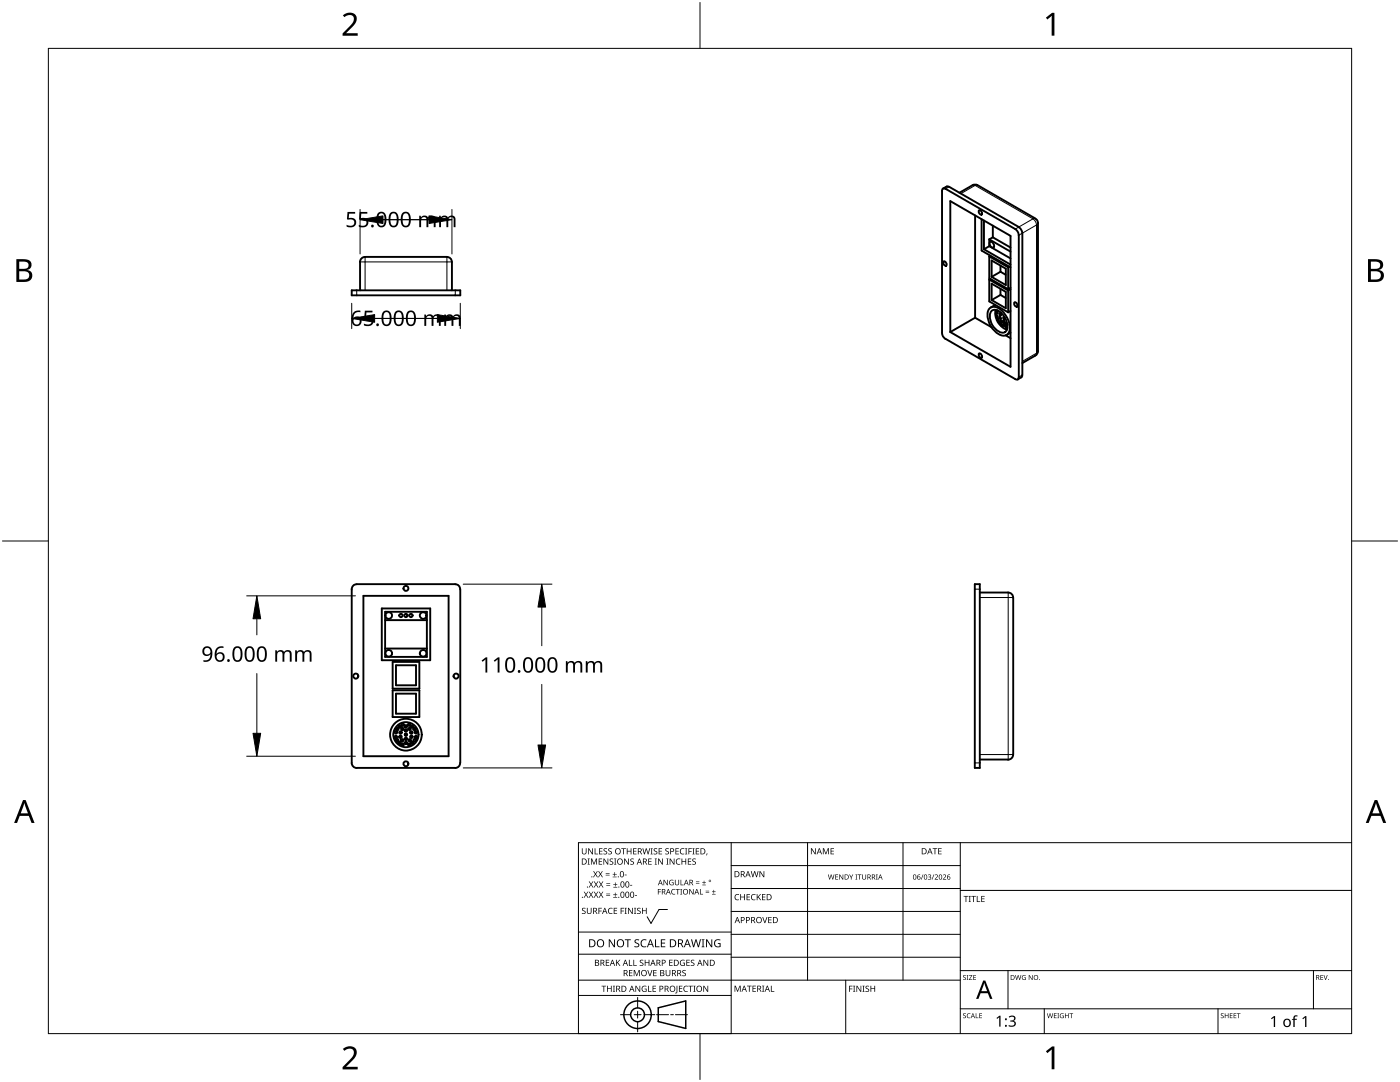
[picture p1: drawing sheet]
<svg xmlns="http://www.w3.org/2000/svg" width="279mm" height="216mm" viewBox="0 0 279 216" stroke-linecap="round" stroke-linejoin="round" font-family="sans-serif">
<g fill="none" stroke="#000" stroke-width=".38">
<path d="M188 38.1v28.3l.2 .7 .5 .5M188.7 37.7l-.2-.1a.39 .39 0 0 0-.4 .1 .39 .39 0 0 0-.1 .4M188.7 37.7l13.9 8 .5 .6 .2 .6M188.9 37.3h.5M188.9 37.2l-.7 .4M189.4 37.3l13.9 8M191.5 38.5l2.6-1.5 .7-.1 11.9 6.7M70.2 57.9h21.7v1h-21.7zM72.9 51.3a1.03 1.03 0 0 0-1.1 1l.1 5.6M72.9 51.3h16.3M89.2 51.3a.98 .98 0 0 1 1 1M90.2 52.3v5.6"/>
<path d="M188.3 52.2a.59 .59 0 0 1 .5 .8l-.3-.1a.56 .56 0 0 1-.2-.7zM189.7 40.1l12 7v26.1l-12-6.9zM194.6 43v20.4M195.4 42a.59 .59 0 0 1 .5 .8l-.3-.1a.56 .56 0 0 1-.2-.7zM195.9 43.7v6.3l5.8 3.3M196.4 49.7l5.3 3.1M196.4 44v5.7M197.4 47.8l4.3 2.4M197.4 55.8v4.3l3.8 2.2M197.4 55.8l3.8 2.2M197.4 47.8v1.3M197.4 51.2v4.3l3.8 2.2"/>
<path d="M197.4 51.2l3.8 2.1M197.4 49.1l4.3 2.5M197.4 49.1l-1 .6M197.6 48.3a.76 .76 0 0 1 .6 1.1 .76 .76 0 0 1-.6-1.1zM197.7 55.7l-.3 .1M197.7 51l-.3 .2M197.9 52l2.8 1.6v3.3l-2.8-1.7zM197.9 56.6l2.8 1.6v3.3l-2.8-1.6zM198.1 47.4l-.7 .4M198.1 45v2.4M198.1 47.4l3.6 2M199.7 53v1.2"/>
<path d="M199.7 57.6v1.3M199.7 54.2l-1.8 1M199.7 54.2l1 .6M199.7 58.9l1 .6M199.7 58.9l-1.8 1M201.2 53.3v4.4M201.2 58v4.3M201.4 53.2l-.2 .1M201.7 57.4l-.5 .3M201.7 57.7l-.5 .3M203.3 45.3l.4 .3 .3 1M203.3 46.9v28.3"/>
<path d="M204 46.5v28.3l-.1 .4-.8 .5M206.6 43.6a.87 .87 0 0 1 .5 .9l.1 25.6M188.7 67.6l14.1 8.1a.35 .35 0 0 0 .4 0 .35 .35 0 0 0 .1-.4M194.6 63.4l-4.9 2.9M194.6 63.4l3.3 1.9M195.4 70.5a.59 .59 0 0 1 .5 .9l-.3-.1a.56 .56 0 0 1-.2-.8zM197.4 61.7a1.77 1.77 0 0 1 2.6 .4 3.9 3.9 0 0 1 1.2 4.5 1.77 1.77 0 0 1-2.6-.5 4 4 0 0 1-1.2-4.4zM197.8 62.2a1.25 1.25 0 0 1 2 .2 3.4 3.4 0 0 1 1 3.6 1.06 1.06 0 0 1-1.5 .1 3.4 3.4 0 0 1-1.5-3.9zM198.6 60.8l-.9 .5M198.7 61.8a3.5 3.5 0 0 0 2.3 4M198.8 62.9l.3 .1v.3l-.3-.2zM198.8 62.1l.3 .1v.3l-.3-.1z"/>
<path d="M199 61.9l.3 .2M199 63.5l.3 .1v.3l-.3-.1zM199.3 64.1l.3 .1v.3l-.3-.1zM199.5 62.5l.2 .1v.3l-.2-.1zM199.5 63.2l.3 .3-.1 .1-.2-.1zM199.7 62.4l.2 .1M199.7 63.9l.3 .2v.2l-.3-.1zM199.8 64.6l.2 .2v.3l-.2-.2zM200.2 63.3l.3 .1v.3l-.3-.1zM200.2 64l.3 .1v.3l-.3-.1zM200.2 64.6l.3 .2v.3l-.3-.2zM200.7 65.2l.3 .1v.3l-.3-.2z"/>
<path d="M200.7 66.9l1 .6M201 64.7l-.3-.2v.3l.3 .1v-.1M201.7 66.4l-.8 .4M201.7 62.1l-.5 .2M202.5 60.3a.59 .59 0 0 1 .4 .9h-.1a.62 .62 0 0 1-.3-.9zM206.7 70.9l-2.7 1.5M207.1 70.1l-.1 .5-.4 .4M70.2 117.6v34.6a1.03 1.03 0 0 0 1 1M71.2 116.6a.97 .97 0 0 0-1 1M71.2 116.6h19.7M72.5 118.9h17v32h-17zM90.8 116.6a.93 .93 0 0 1 1 1"/>
<path d="M91.9 117.6v34.6M194.5 116.6h1v36.6h-1zM195.5 118.2h5.7M201.2 118.2a.97 .97 0 0 1 1 1.1M202.2 119.2v31.4M76.2 121.4h9.7v10.3h-9.7zM76.9 122.1h8.3v9h-8.3zM76.9 123.7h8.3M76.9 129.4h8.3M78.4 132.1h5.3v5.3h-5.3zM78.4 137.7h5.3v5.4h-5.3zM79 132.7h4v4h-4z"/>
<path d="M79 138.4h4v4h-4zM78.8 146.9l.3-.1 .1 .4h-.4zM78.9 145.9l.3 .1v.3l-.2 .1-.3-.3zM79.1 147.5l.4 .1-.1 .3h-.3l-.1-.2zM79.1 145.3l.4 .1-.1 .3h-.3l-.1-.2zM79.5 148.1l.4-.1v.4h-.3zM79.6 144.8h.4l-.1 .3-.1 .1-.3-.2zM79.7 146l.4-.1v.4l-.2 .1-.1-.1zM79.8 146.8h.3v.4h-.3zM80.1 148.4l.4-.1v.4l-.2 .1-.1-.1zM80.2 144.4h.3v.4h-.3zM80.8 147.2l.4 .1-.1 .3h-.3z"/>
<path d="M80.8 146.4l.4 .1-.1 .3h-.3zM80.8 144.7l.4 .1v.3h-.4zM80.8 145.6h.4l-.1 .4-.3-.1zM80.8 148.1h.4l-.1 .4-.3-.1zM81.5 144.4l.4 .1-.1 .3h-.3zM81.6 148.3l.3 .1v.3l-.2 .1-.3-.2zM81.6 147.5l.4 .1-.1 .3h-.3zM81.9 146.8l.4 .1-.1 .3h-.3l-.1-.2zM81.9 146h.4l-.1 .4-.3-.1-.1-.1zM82.1 148l.4 .1-.1 .3h-.3l-.1-.2zM82.1 144.8h.4l-.1 .4-.3-.1-.1-.1zM82.5 145.4l.4-.1v.4h-.3z"/>
<path d="M82.6 147.5l.4 .1-.1 .3-.1 .1-.3-.3zM82.9 146.9l.3-.1v.4h-.3zM82.9 145.9l.3 .1v.3l-.2 .1-.2-.3zM90.9 153.2h-19.7M91.8 152.2a.97 .97 0 0 1-1 1M195.5 151.6h5.7M202.2 150.6a1.02 1.02 0 0 1-1 1"/>
<circle cx="81" cy="117.4" r=".5"/>
<circle cx="71" cy="134.9" r=".5"/>
<circle cx="77.6" cy="130.4" r=".66"/>
<circle cx="77.6" cy="122.8" r=".66"/>
<circle cx="80" cy="122.8" r=".34"/>
<circle cx="81" cy="122.8" r=".32"/>
<circle cx="82" cy="122.8" r=".33"/>
<circle cx="84.4" cy="122.8" r=".65"/>
<circle cx="84.4" cy="130.4" r=".67"/>
<circle cx="91" cy="134.9" r=".51"/>
<circle cx="80.3" cy="145.5" r=".24"/>
<circle cx="80.3" cy="147.7" r=".25"/>
<circle cx="81" cy="146.6" r="3.2"/>
<circle cx="81" cy="152.4" r=".49"/>
<circle cx="81" cy="146.6" r="2.5"/>
<circle cx="81.7" cy="145.5" r=".25"/>
</g>
<g fill="none" stroke="#000" stroke-width=".2">
<path d="M189.4 37.3l-.7 .4M194.1 37h.5M194.6 37l-2.8 1.6M194.6 37l11.6 6.7-3.6 2M195.1 37h-.5M71.2 57.9v1M71.9 52.3h18.3M72.9 51.3v6.6M89.2 51.3v6.6M90.9 57.9v1M206.6 43.6l-.5 .1 .5 .5 .2 .7M206.9 44.9l-3.6 2"/>
<path d="M206.9 44.9v25.6M207.1 44.5l-.3 .4M204 74.8l-.7 .4M206.8 70.5l-.2 .5M206.9 70.5l-2.9 1.6M207.1 70.1l-.3 .4M194.5 117.6h1M195.5 119.2h6.7M201.2 118.2v33.4M194.5 152.2h1M195.5 150.6h6.7"/>
</g>
<path d="M9.7 9.7h260v196.5h-260z" fill="none" stroke="#000" stroke-width=".2"/>
<path d="M139.7 .5v9.2M.5 108h9.2M269.7 108h9.2M139.7 206.2v9.2" fill="none" stroke="#000" stroke-width=".2"/>
<g fill="#000">
<path d="M68.4 3.1a1.64 1.64 0 0 1 2.8 .4 2.52 2.52 0 0 1-1.2 2.2l-.9 .9h2.3v.5h-3v-.4l1.2-1.2a1.95 1.95 0 0 0 .9-2.2 1.23 1.23 0 0 0-1.8 .1zM208.7 3.5l1.3-.9h.4v4.5h-.5v-4l-.9 .8zM68.4 209.3a1.64 1.64 0 0 1 2.8 .4 2.52 2.52 0 0 1-1.2 2.2l-.9 1h2.3v.5h-3v-.5l1.2-1.2a1.95 1.95 0 0 0 .9-2.1 1.23 1.23 0 0 0-1.8 .1zM208.7 209.8l1.3-1h.4v4.6h-.5v-4l-.9 .7z"/>
<path d="M3.3 51.7h1.3a1.28 1.28 0 0 1 1.7 1.3 1.04 1.04 0 0 1-.9 .9 1.23 1.23 0 0 1 1 1.5 1.23 1.23 0 0 1-1.5 .9h-1.6zM3.8 54.1v1.7h1a.86 .86 0 0 0 1-.9 .86 .86 0 0 0-1.1-.8zM3.8 52.2v1.4h.9a.78 .78 0 0 0 1-.7 .78 .78 0 0 0-1.1-.7z"/>
<path d="M273 51.7h1.3a1.28 1.28 0 0 1 1.7 1.3 1.04 1.04 0 0 1-.8 .9 1.23 1.23 0 0 1 1 1.5 1.23 1.23 0 0 1-1.6 .9h-1.6zM273.6 54.1v1.7h.9a.86 .86 0 0 0 1.1-.9 .86 .86 0 0 0-1.1-.8zM273.6 52.2v1.4h.8a.78 .78 0 0 0 1-.7 .78 .78 0 0 0-1.1-.7z"/>
<path d="M4.6 159.6h.5l1.8 4.6h-.6l-.6-1.4h-1.8l-.5 1.4h-.6zM4.8 160.2l-.7 2.1h1.5z"/>
<path d="M274.3 159.6h.6l1.7 4.6h-.6l-.5-1.4h-1.8l-.6 1.4h-.5zM274.6 160.2l-.7 2.1h1.4z"/>
</g>
<g fill="none" stroke="#000" stroke-width=".2">
<path d="M145.9 168.1v38.1h-30.5v-38.1h154.3M145.9 172.7h45.7M145.9 177.3h45.7M161.2 168.1v27.5M180.2 168.1v27.5M191.6 168.1v38.1M191.6 177.7h78.1M115.4 198.6h30.5M115.4 195.6h76.2M115.4 190.4h30.5M115.4 186h30.5M127.3 199v2.1"/>
<path d="M133.2 181.5h-1.7l-1.6 2.8-.7-1.4M145.9 181.9h45.7M145.9 186.4h45.7M145.9 191h45.7M168.8 195.6v10.6M191.6 193.7h78.1M201.2 193.7v7.6M262.1 193.7v7.6M123.8 202.5h2.1M126.6 202.5h1.3M127.3 201.8v1.4M127.3 203.8v2.1"/>
<path d="M128.6 202.5h2.1M131 202.5h2.4M133.8 202.5h.6M134.8 202.5h2.4M191.6 201.3h78.1M208.4 201.3v4.9M243.1 201.3v4.9"/>
</g>
<g fill="#000">
<path d="M116.1 169.3h.2v.8a.32 .32 0 0 0 .3 .3 .32 .32 0 0 0 .3-.3v-.8h.2v.8a.47 .47 0 0 1-.5 .4 .47 .47 0 0 1-.5-.5zM116.5 177.9h.2l.3 .5 .3-.5h.1l-.4 .6 .4 .6h-.1l-.3-.5-.4 .5h-.1l.4-.6zM117.3 171.3h.4l-.1 .1v1l.1 .1h-.4l.1-.1v-1zM117.4 169.3h.2l.6 1v-1h.1v1.2h-.1l-.7-1v1h-.1zM117.5 177.9h.2l.3 .5 .3-.5h.1l-.4 .6 .4 .6h-.1l-.4-.5-.3 .5h-.1l.4-.6zM117.5 175.9h.2l.3 .5 .3-.5h.1l-.4 .6 .5 .6h-.2l-.3-.5-.4 .5h-.1l.4-.6zM117.9 171.3h.3l.3 1 .4-1h.3v1.2h-.2v-1l-.4 1h-.1l-.4-1v1h-.2zM118.7 169.3h.1v1h.6v.2h-.7zM118.4 173.8h.1l.3 .5 .3-.5h.2l-.4 .6 .4 .7h-.1l-.4-.6-.3 .6h-.1l.4-.7zM118.5 177.9h.2l.2 .5 .3-.5h.2l-.4 .6 .4 .6h-.1l-.4-.5-.3 .5h-.1l.4-.6zM118.5 175.9h.2l.3 .5 .3-.5h.1l-.4 .6 .4 .6h-.1l-.3-.5-.4 .5h-.1l.4-.6zM119.5 171.3h.7v.1h-.6v.4h.5v.2h-.5v.4h.6v.1h-.7z"/>
<path d="M119.6 169.3h.6v.1h-.5v.4h.5v.1h-.5v.4h.5v.2h-.6zM119.4 173.8h.1l.3 .5 .3-.5h.2l-.4 .6 .4 .7h-.1l-.4-.6-.3 .6h-.2l.5-.7zM119.5 177.9h.1l.3 .5 .3-.5h.2l-.4 .6 .4 .6h-.1l-.4-.5-.3 .5h-.1l.4-.6zM119.5 175.9h.2l.3 .5 .3-.5h.1l-.4 .6 .4 .6h-.1l-.4-.5-.3 .5h-.1l.4-.6zM120.9 174.6h.8v.1h-.8zM120.9 174.2h.8v.1h-.8zM121 178.7h.8v.1h-.8zM121 178.3h.8v.1h-.8zM121 176.6h.8v.1h-.8zM121 176.3h.8v.1h-.8zM120.5 169.4l.4-.1h.3l-.1 .1a.25 .25 0 0 0-.4-.1 .25 .25 0 0 0 0 .4l.4 .3 .1 .2-.3 .3-.5-.1v-.1h.2a.27 .27 0 0 0 .4-.1 .27 .27 0 0 0-.3-.3l-.2-.2zM120.4 171.3h.2l.7 1-.1-1h.2v1.2h-.2l-.6-1v1h-.2z"/>
<path d="M121.4 169.4l.5-.1h.2v.1a.25 .25 0 0 0-.4-.1 .25 .25 0 0 0 0 .4l.4 .3v.2l-.2 .3-.5-.1v-.1h.1a.27 .27 0 0 0 .5-.1 .27 .27 0 0 0-.4-.3l-.2-.2zM122.3 174.9h.8v.2h-.8zM122.4 179h.8v.1h-.8zM122.4 177h.8v.1h-.8zM121.7 171.4l.4-.1 .3 .1-.1 .1a.25 .25 0 0 0-.4-.1 .25 .25 0 0 0 0 .4 .42 .42 0 0 1 .5 .5 .42 .42 0 0 1-.7 .2l-.1-.2 .2 .1a.27 .27 0 0 0 .5-.2 .27 .27 0 0 0-.4-.3l-.2-.2zM122.6 174h.1v.4h.4v.1h-.4v.4h-.1v-.4h-.3v-.1h.3zM122.7 178.1h.1v.4h.4v.1h-.4v.3h-.1v-.3h-.3v-.1h.3zM122.7 176.1h.2v.3h.3v.2h-.3v.3h-.2v-.3h-.3v-.2h.3zM122.6 171.3h.4l-.1 .1v1l.1 .1h-.4l.1-.1v-1zM124 169.3h.9v.1h-.4v1.1h-.1v-1.1h-.4zM124.7 174.5h.4v.2h-.4zM124.6 171.3h.1l.7 1v-1h.1v1.2h-.2l-.6-1v1h-.1z"/>
<path d="M125.7 176.6h.5v.1h-.5zM125.1 169.3h.1v.5h.7v-.5h.1v1.2h-.1v-.6h-.7v.6h-.1zM125.8 171.4l.5-.1 .2 .1v.1a.25 .25 0 0 0-.4-.1 .25 .25 0 0 0 0 .4 .42 .42 0 0 1 .4 .5 .42 .42 0 0 1-.7 .2v-.2l.1 .1a.27 .27 0 0 0 .5-.2 .27 .27 0 0 0-.4-.3l-.2-.2zM126.7 178.6h.4v.2h-.4zM126.4 169.3h.6v.1h-.5v.4h.5v.1h-.5v.4h.5v.2h-.6zM128.2 169.3h.2l.2 1 .3-1h.2l.2 1 .3-1h.1l-.3 1.2h-.1l-.3-1.1-.3 1.1h-.2zM129.4 171.3h.7v.1h-.6v.4h.5v.2h-.5v.4h.6v.1h-.7zM129.8 169.3h.5l-.2 .1v1l.2 .1h-.5l.2-.1v-1zM130.7 171.3h.4l-.1 .1v1l.1 .1h-.4l.1-.1v-1zM130.5 169.4l.4-.1h.3l-.1 .1a.25 .25 0 0 0-.4-.1 .25 .25 0 0 0 0 .4l.4 .3 .1 .2-.2 .3-.6-.1v-.1h.2a.27 .27 0 0 0 .4-.1 .27 .27 0 0 0-.3-.3l-.2-.2zM131.3 177.4h.6v.1h-.5v.4h.5v.1h-.5v.5h-.1zM131.4 169.3h.7v.1h-.5v.4h.5v.1h-.5v.4h.5v.2h-.7z"/>
<path d="M131.3 171.3h.2l.7 1v-1h.1v1.2h-.2l-.6-1v1h-.2zM132.4 175.6h.2l.6 .9v-.9h.1v1h-.2l-.6-.9v.9h-.1zM133 171.3h.4l-.1 .1v1l.1 .1h-.4l.1-.1v-1zM132.8 169.4l.4-.1h.3l-.1 .1a.25 .25 0 0 0-.3-.1 .25 .25 0 0 0 0 .4l.4 .3v.2l-.2 .3-.5-.1v-.1h.1a.27 .27 0 0 0 .5-.1 .27 .27 0 0 0-.4-.3l-.2-.2zM133.7 175.7l.5-.2 .2 .1v.1a.45 .45 0 0 0-.7 .4 .45 .45 0 0 0 .6 .4v-.3h-.2v-.1h.3v.5a.6 .6 0 0 1-.8-.1 .6 .6 0 0 1 .1-.8zM134.1 177.5l.4-.1h.3l-.1 .2a.44 .44 0 0 0-.6 .4 .44 .44 0 0 0 .6 .3 .52 .52 0 0 1-.7 0 .52 .52 0 0 1 .1-.8zM133.6 171.3h.2l.7 1v-1h.1v1.2h-.2l-.6-1v1h-.2zM134.9 177.4h.8v.1h-.4v1h-.1v-1h-.3zM135 171.5l.5-.2 .3 .1-.1 .1a.49 .49 0 0 0-.7 .4 .49 .49 0 0 0 .7 .5 .52 .52 0 0 1-.6 0 .52 .52 0 0 1-.2-.6zM134.8 169.3h.7v.1h-.6v.4h.5v.1h-.5v.4h.6v.2h-.7zM134.7 175.6h.1v.7a.28 .28 0 0 0 .3 .2 .28 .28 0 0 0 .3-.2v-.7h.1v.7a.42 .42 0 0 1-.4 .4 .42 .42 0 0 1-.4-.4zM135.8 175.6h.2v.9h.4v.1h-.6z"/>
<path d="M135.8 177.4h.3l-.1 .1v.9l.1 .1h-.3l.1-.1v-.9zM135.8 169.4l.4-.1h.4l-.1 .1h-.2a.49 .49 0 0 0-.4 .6 .49 .49 0 0 0 .7 .3 .52 .52 0 0 1-.7 .1 .52 .52 0 0 1-.2-.6zM136 171.3h.2v.5h.6v-.5h.1v1.2h-.1v-.5h-.6v.5h-.2zM136.7 169.3h.5l-.2 .1v1l.2 .1h-.5l.2-.1v-1zM137.4 169.3h.7v.1h-.6v.4h.5v.2h-.5v.5h-.1zM137.3 171.3h.7v.1h-.6v.4h.5v.2h-.5v.4h.6v.1h-.7zM137.6 177.4h.1l.6 .9v-.9h.1v1.1h-.1l-.6-.9v.9h-.1zM138.2 169.3h.4l-.1 .1v1l.1 .1h-.4l.1-.1v-1zM138.9 176.2h.7v.1h-.7zM138.9 175.9h.7v.1h-.7zM138.2 171.4l.4-.1 .3 .1-.1 .1a.25 .25 0 0 0-.4-.1 .25 .25 0 0 0 0 .4 .42 .42 0 0 1 .5 .5 .42 .42 0 0 1-.7 .2l-.1-.2 .2 .1a.27 .27 0 0 0 .5-.2 .27 .27 0 0 0-.4-.3l-.2-.2zM138.9 169.3h.6v.1h-.5v.4h.5v.1h-.5v.4h.5v.2h-.6z"/>
<path d="M139.7 177.4h.1v1h.5v.1h-.6zM140.1 176.5h.8v.1h-.8zM140.5 175.7h.1v.3h.3v.2h-.3v.3h-.1v-.3h-.4v-.2h.4zM140.8 178h.7v.2h-.7zM140.8 177.7h.7v.1h-.7zM141 170.3h.2l-.3 .4zM142.1 178.4h.7v.1h-.7zM142.4 177.6h.1v.3h.3v.1h-.3v.3h-.1v-.3h-.3v-.1h.3zM146.8 178.6l.4-.2 .3 .1v.1a.49 .49 0 0 0-.7 .4 .49 .49 0 0 0 .7 .5 .52 .52 0 0 1-.7 0 .52 .52 0 0 1-.2-.6zM147.7 178.4h.2v.5h.6v-.5h.2v1.2h-.2v-.5h-.6v.5h-.2zM149 178.4h.7v.1h-.5v.4h.4v.2h-.4v.4h.5v.1h-.7zM150 178.6l.5-.2 .3 .1-.1 .1a.49 .49 0 0 0-.7 .4 .49 .49 0 0 0 .8 .5 .52 .52 0 0 1-.7 0 .52 .52 0 0 1-.2-.6z"/>
<path d="M149.8 173.8h.2l.3 1.1 .2-1.1h.2l.3 1.1 .2-1.1h.2l-.3 1.2h-.2l-.3-1-.3 1h-.1zM151 178.4h.2v.6l.5-.6h.2l-.5 .5 .5 .7h-.2l-.4-.6-.1 .6h-.2zM151.6 173.8h.1l.7 1v-1h.1v1.2h-.1l-.7-1v1h-.1zM152.1 178.4h.7v.1h-.6v.4h.5v.2h-.5v.4h.6v.1h-.7zM161.8 169.3h.2l.7 1v-1h.1v1.2h-.2l-.6-1v1h-.2zM164.2 169.3h.2l.4 .9 .4-.9h.2v1.2h-.1v-1.1l-.4 1.1h-.1l-.4-1.1v1.1h-.2zM165.2 174.5h.2l.2 .9 .2-.9h.1l.3 .9 .2-.9h.1l-.2 1h-.2l-.2-.9-.3 .9h-.1zM165.8 169.3h.6v.1h-.5v.4h.5v.1h-.5v.4h.5v.2h-.6zM166.7 174.5h.6v.1h-.5v.3h.4v.1h-.4v.4h.5v.1h-.6zM167.5 174.5h.1l.6 .8v-.8h.1v1h-.2l-.5-.8v.8h-.1zM169.5 174.5h.1l.3 .5 .2-.5h.2l-.4 .6v.4h-.1v-.4zM170.7 174.5h.4l-.1 .1v.8l.1 .1h-.4l.1-.1v-.8z"/>
<path d="M171.2 174.5h.7v.1h-.3v.9h-.1v-.9h-.3zM172.1 174.5h.1v.7a.26 .26 0 0 0 .3 .2 .26 .26 0 0 0 .2-.2v-.7h.1v.7a.39 .39 0 0 1-.3 .3 .39 .39 0 0 1-.4-.4zM174.8 174.5h.4l-.1 .1v.8l.1 .1h-.4l.1-.1v-.8zM184.2 174.5h.1l-.4 1h-.1zM185.2 174.6h.5l.1 .2-.2 .2a.32 .32 0 0 1 .2 .4 .32 .32 0 0 1-.5 .1l-.1-.1a.26 .26 0 0 0 .4 .1 .26 .26 0 0 0 0-.4l-.3-.2a.23 .23 0 0 0 .4 0 .23 .23 0 0 0-.1-.4 .23 .23 0 0 0-.4 .2zM186.3 174.5h.2l-.4 1h-.2zM186.1 169.3h.9v.1h-.3v1.1h-.2v-1.1h-.4zM186.5 174.6a.37 .37 0 0 1 .6 0 .37 .37 0 0 1-.2 .6l-.2 .2h.5v.1h-.7l.3-.4a.27 .27 0 0 0 .3-.3 .27 .27 0 0 0-.4-.2zM187.2 169.3h.7v.1h-.5v.4h.5v.1h-.5v.4h.5v.2h-.7zM188.2 174.6a.37 .37 0 0 1 .6 0 .37 .37 0 0 1-.3 .6l-.2 .2h.5v.1h-.6l.2-.4a.27 .27 0 0 0 .3-.3 .27 .27 0 0 0-.4-.2zM192.3 178.8h.9v.1h-.3v1.1h-.2v-1.1h-.4zM193.3 178.8h.5l-.2 .1v1l.2 .1h-.5l.2-.1v-1z"/>
<path d="M193.8 178.8h1v.1h-.4v1.1h-.2v-1.1h-.4zM194.9 178.8h.2v1.1h.5v.1h-.7zM195.8 178.8h.7v.1h-.5v.4h.5v.1h-.5v.5h.5v.1h-.7zM116.2 181.3l.4-.2 .3 .1-.1 .1a.25 .25 0 0 0-.4-.1 .25 .25 0 0 0 0 .4l.4 .2 .1 .3-.3 .3-.5-.1v-.1h.2a.27 .27 0 0 0 .4-.1 .27 .27 0 0 0-.3-.3l-.2-.2zM117.1 181.1h.2v.8a.32 .32 0 0 0 .3 .3 .32 .32 0 0 0 .3-.3v-.8h.2v.8a.47 .47 0 0 1-.5 .5 .47 .47 0 0 1-.5-.5zM119.4 181.1h.7v.2h-.5v.4h.5v.1h-.5v.6h-.2zM120 196.7h1v.1h-.4v1.1h-.2v-1.1h-.4zM120.9 191.5h.7v.1h-.5v.4h.4v.2h-.4v.4h.5v.1h-.7zM121.5 181.3l.4-.2 .4 .1-.1 .1a.49 .49 0 0 0-.7 .5 .49 .49 0 0 0 .7 .4 .52 .52 0 0 1-.6 .1 .52 .52 0 0 1-.3-.6zM121.1 196.7h.2v.5h.6v-.5h.2v1.2h-.2v-.6h-.6v.6h-.2zM121.5 187.4h.2l.9 1.3v-1.3h.1v1.6h-.2l-.8-1.3v1.3h-.2zM122.3 196.7h.4l-.1 .1v1l.1 .1h-.4l.2-.1v-1z"/>
<path d="M122.5 181.1h.7v.2h-.6v.4h.5v.1h-.5v.4h.6v.2h-.7zM122.9 191.5h.2v.6l.5-.6h.2l-.5 .5 .5 .7h-.2l-.4-.6-.1 .6h-.2zM123.9 181.1h.6v.2h-.5v.4h.5v.1h-.5v.6h-.1zM124.7 181.1h.4l-.2 .2v.9l.2 .2h-.4l.1-.2v-.9zM124.7 187.4h1.2v.2h-.5v1.4h-.2v-1.4h-.5zM125.5 191.5h.2v1.1h.5v.1h-.7zM125.5 193.6h.7v.1h-.5v.4h.5v.1h-.5v.4h.5v.2h-.7zM125.3 181.1h.2l.7 1.1-.1-1.1h.2v1.3h-.2l-.6-1v1h-.2zM126.4 191.5h.2v1.1h.5v.1h-.7zM126.5 181.1h.5l-.2 .2v.9l.2 .2h-.5l.2-.2v-.9zM126.5 193.6h.2l.4 1 .4-1h.2v1.2h-.2v-1.1l-.4 1.1h-.1l-.4-1.1v1.1h-.1zM126.7 187.6l.3-.2 .6 .1-.2 .1a.33 .33 0 0 0-.6 .2 .33 .33 0 0 0 .4 .4 .47 .47 0 0 1 .4 .6 .47 .47 0 0 1-.7 .2h-.3v-.2h.2a.35 .35 0 0 0 .6-.2 .35 .35 0 0 0-.5-.4l-.3-.2z"/>
<path d="M126.8 196.7h.2l.6 1v-1h.2v1.2h-.2l-.7-1 .1 1h-.2zM127.2 181.3l.4-.2 .3 .1-.1 .1a.25 .25 0 0 0-.4-.1 .25 .25 0 0 0 0 .4l.4 .2 .1 .3-.3 .3-.5-.1v-.1h.2a.27 .27 0 0 0 .4-.1 .27 .27 0 0 0-.3-.3l-.2-.2zM127.7 191.6l.5-.1 .2 .1v.1a.25 .25 0 0 0-.4-.1 .25 .25 0 0 0 0 .4l.4 .2v.3l-.2 .2h-.5v-.2l.1 .1a.27 .27 0 0 0 .5-.2 .27 .27 0 0 0-.4-.3l-.2-.2zM128 187.6l.6-.2 .4 .1v.2a.64 .64 0 0 0-1 .5 .64 .64 0 0 0 1 .6v.2a.83 .83 0 0 1-1.1-.3 .83 .83 0 0 1 .1-1.1zM128.2 196.8l.6-.1 .2 .1v.1a.5 .5 0 0 0-.8 .4 .5 .5 0 0 0 .7 .5v-.4h-.3v-.1h.4v.6a.66 .66 0 0 1-.8-.2 .66 .66 0 0 1 0-.9zM128.1 181.1h.2v.6h.6v-.6h.2v1.3h-.2v-.6h-.6v.6h-.2zM129.2 193.6h.1l.4 1 .3-1h.2l-.4 1.2h-.2zM129.3 196.7h.2v1.1h.5v.1h-.7zM128.7 191.5h.1v.5h.6v-.5h.2v1.2h-.2v-.5h-.6v.5h-.1zM130.7 187.4h.2v1.4h.7v.2h-.9zM130.2 196.7h.7v.1h-.5v.4h.5v.1h-.5v.5h.5v.1h-.7zM130.4 193.6h.6v.1h-.5v.4h.5v.1h-.5v.4h.5v.2h-.6z"/>
<path d="M131.9 187.4h.9v.2h-.7v.5h.6v.2h-.6v.5h.7v.2h-.9zM132.8 193.6h.2v.7a.32 .32 0 0 0 .3 .4 .32 .32 0 0 0 .3-.4v-.7h.2v.7a.47 .47 0 0 1-.5 .5 .47 .47 0 0 1-.5-.5zM133.5 191.5h.7v.1h-.5v.4h.5v.2h-.5v.4h.5v.1h-.7zM135 196.7h.2v1.3l-.1 .2h-.3l-.1-.1 .3-.2zM135.5 196.7h.7v.1h-.5v.4h.4v.1h-.4v.5h.5v.1h-.7zM135.8 191.7l.5-.2 .4 .1-.1 .1a.5 .5 0 0 0-.8 .4 .5 .5 0 0 0 .7 .5v-.4h-.2v-.1h.4v.6a.66 .66 0 0 1-.9-.1 .66 .66 0 0 1 0-.9zM136.2 193.7l.4-.2 .3 .1-.1 .1a.25 .25 0 0 0-.4-.1 .25 .25 0 0 0 0 .4 .42 .42 0 0 1 .5 .6 .42 .42 0 0 1-.7 .2l-.1-.2h.2a.27 .27 0 0 0 .5-.1 .27 .27 0 0 0-.4-.3l-.2-.2zM136.5 196.8l.5-.1 .3 .1-.1 .1a.49 .49 0 0 0-.7 .4 .49 .49 0 0 0 .8 .4 .52 .52 0 0 1-.7 .1 .52 .52 0 0 1-.2-.6zM137 191.5h.7v.1h-.6v.4h.5v.2h-.5v.4h.6v.1h-.7zM137.4 196.7h.9v.1h-.4v1.1h-.1v-1.1h-.4zM137.9 191.6l.4-.1 .3 .1-.1 .1a.25 .25 0 0 0-.4-.1 .25 .25 0 0 0 0 .4l.4 .2 .1 .3-.2 .2h-.6v-.2l.2 .1a.27 .27 0 0 0 .5-.2 .27 .27 0 0 0-.4-.3l-.2-.2zM138.4 196.7h.4l-.1 .1v1l.1 .1h-.4l.1-.1v-1z"/>
<path d="M137.9 187.4h.2l.3 1.4 .4-1.4h.2l.4 1.4 .3-1.4h.2l-.4 1.6h-.2l-.4-1.3-.4 1.3h-.2zM140 187.4h.6l-.2 .2v1.3l.2 .1h-.6l.2-.1v-1.3zM140.4 196.7h.1l.7 1v-1h.1v1.2h-.1l-.7-1v1h-.1zM140.4 191.5h.2l.6 1v-1h.1v1.2h-.1l-.7-1v1h-.1zM140.9 187.4h.2l.9 1.3v-1.3h.2v1.6h-.3l-.8-1.3v1.3h-.2zM142.7 187.6l.7-.2 .4 .1-.1 .2a.65 .65 0 0 0-1 .5 .65 .65 0 0 0 .9 .6v-.4h-.3v-.2h.5v.7a.86 .86 0 0 1-1.1-.1 .86 .86 0 0 1 0-1.2zM146.6 196.7h.2l.4 1 .4-1h.2v1.2h-.1v-1.1l-.4 1.1h-.2l-.4-1.1v1.1h-.1zM149.1 196.7h.9v.1h-.4v1.1h-.1v-1.1h-.4zM150.2 196.7h.7v.1h-.6v.4h.5v.1h-.5v.5h.6v.1h-.7zM152.1 183h.2l.3 1 .4-1h.2l-.5 1.2h-.1zM152.1 196.7h.4l-.1 .1v1l.1 .1h-.4l.1-.1v-1zM153.8 196.7h.2v1.1h.5v.1h-.7z"/>
<path d="M153.3 183h.7v.1h-.5v.4h.5v.1h-.5v.5h.5v.1h-.7zM169.5 196.7h.6v.1h-.5v.5h.5v.1h-.5v.5h-.1zM170.2 196.7h.5l-.2 .1v1l.2 .1h-.5l.2-.1v-1zM170.9 196.7h.2l.6 1v-1h.2v1.2h-.2l-.6-1v1h-.2zM172.1 196.7h.5l-.2 .1v1l.2 .1h-.5l.2-.1v-1zM172.8 196.8l.4-.1h.2v.2a.25 .25 0 0 0-.4-.1 .25 .25 0 0 0 0 .4l.4 .2 .1 .3-.3 .2h-.5v-.2l.2 .1a.27 .27 0 0 0 .4-.2 .27 .27 0 0 0-.3-.3l-.3-.2zM173.7 196.7h.2v.5h.6v-.5h.2v1.2h-.2v-.6h-.6v.6h-.2zM192.2 194.7l.4-.1h.2l-.1 .1a.24 .24 0 0 0-.3 0 .24 .24 0 0 0-.1 .3 .24 .24 0 0 0 .4 .1l.1 .1-.1 .3h-.4l-.1-.1a.24 .24 0 0 0 .3 .1 .24 .24 0 0 0 .1-.3l-.4-.3zM192.9 194.6h.4l-.1 .1v.7l.1 .1h-.4l.1-.1v-.7zM193.4 194.6h.6l-.5 .8h.6v.1h-.7l.5-.8h-.5zM194.2 194.6h.6v.1h-.4v.3h.4v.1h-.4v.3h.4v.1h-.6zM202.6 194.6h.1l.2 .8 .2-.8h.2l.2 .8 .2-.8h.1l-.2 .9h-.2l-.2-.8-.2 .8h-.2z"/>
<path d="M204.1 194.7l.3-.1h.3l-.1 .1a.4 .4 0 0 0-.6 .4 .4 .4 0 0 0 .6 .3v-.3l-.2-.1h.3v.5a.53 .53 0 0 1-.7-.1 .53 .53 0 0 1 .1-.7zM205.3 194.6h.2l.5 .8v-.8h.1v.9h-.2l-.5-.8v.8h-.1zM263.5 194.6h.6v.1h-.5v.3h.4v.1h-.4v.3h.5v.1h-.6zM264.1 194.6h.2l.2 .8 .3-.8h.2l-.4 .9h-.1zM192.2 202.3l.4-.1h.2l-.1 .1a.24 .24 0 0 0-.3 0 .24 .24 0 0 0-.1 .3 .24 .24 0 0 0 .4 .1l.1 .2-.1 .2-.4 .1-.1-.2a.24 .24 0 0 0 .3 .1 .24 .24 0 0 0 .1-.3l-.4-.2zM193.1 202.3l.6-.1-.3 .1a.4 .4 0 0 0-.3 .5 .4 .4 0 0 0 .5 .2 .46 .46 0 0 1-.6 0 .46 .46 0 0 1 .1-.7zM194.7 202.2h.1v.8h.5v.2h-.6zM195.4 202.2h.6v.1h-.4v.3h.4v.1h-.4v.4h.4v.1h-.6zM198.9 203.1l.6-.4h.2v2.2h-.3v-1.9l-.4 .3zM201.3 202.9a.78 .78 0 0 1 .8-.3 .78 .78 0 0 1 .6 .6l-.1 .3-.4 .2a.62 .62 0 0 1 .5 .8 .62 .62 0 0 1-.8 .4l-.6-.1v-.3l.3 .1a.49 .49 0 0 0 .7 0 .49 .49 0 0 0 0-.7l-.7-.1v-.2a.46 .46 0 0 0 .7 0 .46 .46 0 0 0-.1-.7h-.3l-.5 .2zM209 202.2h.1l.2 .8 .2-.8h.1l.3 .8 .2-.8h.1l-.3 1h-.1l-.2-.9-.3 .9h-.1zM210.3 202.2h.6v.1h-.4v.3h.3v.1h-.3v.4h.4v.1h-.6z"/>
<path d="M211 202.2h.4l-.2 .1v.8l.2 .1h-.4l.1-.1v-.8zM211.6 202.3l.7-.1-.1 .1a.4 .4 0 0 0-.6 .4 .4 .4 0 0 0 .6 .3v-.2l-.2-.2h.3v.5a.53 .53 0 0 1-.7-.1 .53 .53 0 0 1 0-.7zM212.5 202.2h.2v.4h.5v-.4h.1v1h-.1v-.5h-.5v.5h-.2zM213.4 202.2h.8v.1h-.3v.9h-.2v-.9h-.3zM243.7 202.3l.3-.1h.2v.1a.24 .24 0 0 0-.3 0 .24 .24 0 0 0-.1 .3 .24 .24 0 0 0 .3 .1l.1 .2-.1 .2-.4 .1-.1-.2a.24 .24 0 0 0 .4 .1 .24 .24 0 0 0 0-.3l-.3-.2zM244.4 202.2h.2v.4h.5v-.4h.1v1h-.1v-.5h-.5v.5h-.2zM245.4 202.2h.6v.1h-.4v.3h.4v.1h-.4v.4h.4v.1h-.6zM246.2 202.2h.5v.1h-.4v.3h.4v.1h-.4v.4h.4v.1h-.5zM246.8 202.2h.8v.1h-.3v.9h-.2v-.9h-.3zM253.7 203.2l.6-.5h.2v2.2h-.3v-1.9l-.4 .4zM258.2 202.7l.3-.1h.5l-.1 .3-.4-.1-.1 .2v.3h.4v.2h-.4v1.4h-.3v-1.4h-.3l.3-.2zM259.9 203.2l.6-.5h.2v2.2h-.2v-1.9l-.5 .4z"/>
<path d="M116.1 171.3h.4a.61 .61 0 0 1 .6 .6 .61 .61 0 0 1-.6 .6h-.4zM116.3 171.4v1h.1a.48 .48 0 0 0 .5-.5 .48 .48 0 0 0-.4-.5z"/>
<path d="M122.7 169.9a.61 .61 0 0 1 1.2 0 .61 .61 0 0 1-1.2 0zM123 169.5a.47 .47 0 0 0-.1 .7 .47 .47 0 0 0 .8 0v-.1a.45 .45 0 0 0-.1-.6 .45 .45 0 0 0-.6 0z"/>
<path d="M123.1 171.9a.61 .61 0 0 1 1.2 0 .61 .61 0 0 1-1.2 0zM123.5 171.5l-.2 .4a.45 .45 0 0 0 .7 .4 .45 .45 0 0 0 0-.8l-.2-.1z"/>
<path d="M123.9 173.9a.51 .51 0 0 1 .6 .1 .51 .51 0 0 1 0 .7 .44 .44 0 0 1-.6 .3 .44 .44 0 0 1-.2-.6zM123.9 174v.1a.48 .48 0 0 0 .3 .8 .53 .53 0 0 0 .2-.5 .53 .53 0 0 0-.4-.4z"/>
<path d="M124 178a.44 .44 0 0 1 .5 0 .44 .44 0 0 1 .1 .5 .46 .46 0 0 1-.4 .7 .46 .46 0 0 1-.4-.7zM124.1 178.1l-.1 .2a.45 .45 0 0 0 .3 .7 .53 .53 0 0 0 .2-.5 .53 .53 0 0 0-.4-.4z"/>
<path d="M124 176a.44 .44 0 0 1 .5 0 .44 .44 0 0 1 .1 .5 .46 .46 0 0 1-.4 .6 .46 .46 0 0 1-.4-.7zM124.1 176.1l-.1 .4a.31 .31 0 0 0 .2 .5 .31 .31 0 0 0 .3-.5l-.1-.4z"/>
<path d="M124.9 178a.5 .5 0 0 1 .7 .1 .5 .5 0 0 1 0 .6 .44 .44 0 0 1-.6 .4 .44 .44 0 0 1-.2-.6zM125 178.1a.48 .48 0 0 0-.1 .6 .48 .48 0 0 0 .4 .3l.1-.8-.2-.2z"/>
<path d="M124.9 176a.44 .44 0 0 1 .6 0 .44 .44 0 0 1 .1 .5 .46 .46 0 0 1-.5 .6 .46 .46 0 0 1-.3-.7zM125 176.1l-.1 .4a.31 .31 0 0 0 .3 .5 .31 .31 0 0 0 .2-.5v-.4z"/>
<path d="M125.9 178a.5 .5 0 0 1 .6 .1 .5 .5 0 0 1 0 .6 .44 .44 0 0 1-.5 .4 .44 .44 0 0 1-.2-.6zM126 178.1l-.1 .1a.48 .48 0 0 0 .4 .8 .53 .53 0 0 0 .2-.5 .53 .53 0 0 0-.5-.4z"/>
<path d="M127.3 169.3h.3a.35 .35 0 0 1 .5 .2 .35 .35 0 0 1-.3 .4l.4 .6h-.2l-.3-.5h-.3v.5h-.1zM127.4 169.4v.4h.2a.23 .23 0 0 0 .3-.2 .23 .23 0 0 0-.3-.2z"/>
<path d="M127.5 171.3h.2l.4 1.2h-.1l-.2-.4h-.4l-.2 .4h-.1zM127.6 171.5l-.2 .5h.4z"/>
<path d="M128.3 171.3h.3a.35 .35 0 0 1 .5 .2 .35 .35 0 0 1-.3 .5l.4 .5h-.2l-.3-.5h-.2v.5h-.2zM128.5 171.4v.5h.1a.23 .23 0 0 0 .3-.2 .23 .23 0 0 0-.3-.3z"/>
<path d="M131.7 175.5h.1l.5 1.1h-.2l-.1-.3h-.4l-.2 .3h-.1zM131.8 175.7l-.2 .5h.4z"/>
<path d="M132.1 177.4h.3a.31 .31 0 0 1 .4 .2 .31 .31 0 0 1-.2 .4l.3 .5h-.2l-.3-.5h-.2v.5h-.1zM132.2 177.5v.4h.2a.21 .21 0 0 0 .2-.2 .21 .21 0 0 0-.2-.2z"/>
<path d="M133.3 177.4h.1l.5 1.1h-.2l-.1-.4h-.4l-.2 .4h-.1zM133.4 177.5l-.2 .5h.4z"/>
<path d="M133.8 169.3h.6l.1 .2-.1 .4-.5 .1v.5h-.1zM133.9 169.4v.5a.29 .29 0 0 0 .5-.3 .29 .29 0 0 0-.5-.2z"/>
<path d="M136.9 175.5h.1l.4 1.1h-.1l-.1-.3h-.5l-.1 .3h-.1zM137 175.7l-.2 .5h.3z"/>
<path d="M136.2 177.9a.55 .55 0 0 1 1.1 0 .55 .55 0 0 1-1.1 0zM136.4 177.9a.45 .45 0 0 0 .9 0 .45 .45 0 0 0-.9 0z"/>
<path d="M137.6 175.6h.3a.31 .31 0 0 1 .4 .2 .31 .31 0 0 1-.2 .4l.3 .4h-.2l-.2-.4h-.3v.4h-.1zM137.7 175.7v.4h.2a.21 .21 0 0 0 .3-.2 .21 .21 0 0 0-.3-.2z"/>
<path d="M139 177.4h.1l.4 1.1h-.1l-.1-.4h-.5l-.1 .4h-.1zM139.1 177.5l-.2 .5h.3z"/>
<path d="M139.8 169.3h.4a.54 .54 0 0 1 .6 .6 .56 .56 0 0 1-.7 .6h-.3zM140 169.4v.9h.1a.48 .48 0 0 0 .5-.4 .48 .48 0 0 0-.4-.5z"/>
<path d="M141.4 175.8a.25 .25 0 0 1 .5 0 .25 .25 0 0 1-.5 0zM141.5 175.8a.15 .15 0 0 0 .3 0 .15 .15 0 0 0-.3 0z"/>
<path d="M146.6 173.8h.4a.61 .61 0 0 1 .6 .6 .61 .61 0 0 1-.7 .6h-.3zM146.8 174v.9h.1a.43 .43 0 0 0 .5-.5 .41 .41 0 0 0-.4-.4z"/>
<path d="M147.8 173.8h.4a.35 .35 0 0 1 .4 .3 .35 .35 0 0 1-.2 .4l.3 .5h-.2l-.3-.5h-.2v.5h-.2zM148 174v.4h.2a.23 .23 0 0 0 .3-.2 .23 .23 0 0 0-.3-.2z"/>
<path d="M149.2 173.8h.1l.5 1.2h-.1l-.2-.3h-.5l-.1 .3h-.2zM149.3 174l-.2 .5h.4z"/>
<path d="M153 178.4h.4a.55 .55 0 0 1 .6 .6 .56 .56 0 0 1-.6 .6h-.4zM153.2 178.5v1h.1a.48 .48 0 0 0 .5-.5 .48 .48 0 0 0-.4-.5z"/>
<path d="M163.4 169.2h.2l.5 1.3h-.2l-.2-.4h-.4l-.2 .4h-.1zM163.5 169.4l-.2 .6h.4z"/>
<path d="M168.6 174.5h.3a.51 .51 0 0 1 .5 .5 .51 .51 0 0 1-.5 .5h-.3zM168.7 174.6v.8h.4l.1-.3v-.3z"/>
<path d="M173.1 174.5h.3a.29 .29 0 0 1 .4 .2 .29 .29 0 0 1-.2 .4l.2 .4h-.1l-.3-.4h-.2v.4h-.1zM173.2 174.6v.4h.2a.2 .2 0 0 0 .2-.2 .2 .2 0 0 0-.2-.2z"/>
<path d="M174 174.5h.3a.29 .29 0 0 1 .3 .2 .29 .29 0 0 1-.1 .4l.2 .4h-.1l-.3-.4h-.2v.4h-.1zM174.1 174.6v.4h.2a.2 .2 0 0 0 .2-.2 .2 .2 0 0 0-.2-.2z"/>
<path d="M175.6 174.5h.2l.4 1h-.2l-.1-.3h-.4l-.1 .3h-.2zM175.7 174.6l-.2 .5h.4z"/>
<path d="M182.3 174.6h.4l.2 .5a.38 .38 0 0 1-.5 .4 .38 .38 0 0 1-.2-.6zM182.4 174.6l-.1 .2a.38 .38 0 0 0 .3 .6 .41 .41 0 0 0 .2-.5 .41 .41 0 0 0-.4-.3z"/>
<path d="M183.2 174.6l.4-.1-.3 .2-.1 .3a.33 .33 0 0 1 .5 .1 .33 .33 0 0 1-.3 .5 .33 .33 0 0 1-.4-.4zM183.2 175.2a.22 .22 0 0 0 .4 0 .22 .22 0 0 0-.4 0z"/>
<path d="M184 169.3h.3a.61 .61 0 0 1 .6 .6 .61 .61 0 0 1-.6 .6h-.3zM184.1 169.4v.9h.2a.43 .43 0 0 0 .5-.4 .41 .41 0 0 0-.5-.5z"/>
<path d="M184.5 174.6l.1-.1a.51 .51 0 0 1 .4 .5 .51 .51 0 0 1-.4 .5l-.2-.4zM184.6 174.6l-.1 .2a.38 .38 0 0 0 .3 .6 .41 .41 0 0 0 .2-.5 .41 .41 0 0 0-.4-.3z"/>
<path d="M185.5 169.2h.1l.5 1.3h-.1l-.2-.4h-.5l-.1 .4h-.2zM185.6 169.4l-.2 .6h.4z"/>
<path d="M187.5 174.6l.1-.1a.51 .51 0 0 1 .4 .5 .51 .51 0 0 1-.5 .5l-.1-.4zM187.6 174.6l-.1 .2a.38 .38 0 0 0 .3 .6 .41 .41 0 0 0 .1-.5 .41 .41 0 0 0-.3-.3z"/>
<path d="M189.1 174.6l.5-.1-.4 .2-.1 .3a.33 .33 0 0 1 .5 .1 .33 .33 0 0 1-.2 .5 .33 .33 0 0 1-.4-.4zM189.1 175.2a.25 .25 0 0 0 .5 0 .25 .25 0 0 0-.5 0z"/>
<path d="M118.4 181.1h.3a.35 .35 0 0 1 .4 .3 .35 .35 0 0 1-.2 .4l.3 .6h-.1l-.3-.5h-.3v.5h-.1zM118.5 181.3v.4h.2a.23 .23 0 0 0 .3-.2 .23 .23 0 0 0-.3-.2z"/>
<path d="M118.7 191.5h.4a.31 .31 0 0 1 .4 .2 .31 .31 0 0 1-.2 .4 .33 .33 0 0 1 .3 .4 .33 .33 0 0 1-.4 .2h-.5zM118.9 192.2v.4h.2a.23 .23 0 0 0 .3-.2 .23 .23 0 0 0-.3-.2zM118.9 191.6v.4h.2a.21 .21 0 0 0 .3-.2 .21 .21 0 0 0-.3-.2z"/>
<path d="M117.6 187.4h.5a.71 .71 0 0 1 .7 .8 .73 .73 0 0 1-.8 .8h-.4zM117.8 187.6v1.2h.2a.56 .56 0 0 0 .6-.6 .54 .54 0 0 0-.6-.6z"/>
<path d="M119.8 191.5h.4a.35 .35 0 0 1 .4 .3 .35 .35 0 0 1-.2 .4l.3 .5h-.2l-.3-.5h-.2v.5h-.2zM120 191.6v.5h.2a.23 .23 0 0 0 .3-.2 .23 .23 0 0 0-.3-.3z"/>
<path d="M119.3 187.6a.74 .74 0 0 1 .9-.1 .74 .74 0 0 1 .4 .7 .77 .77 0 0 1-1.1 .8 .77 .77 0 0 1-.3-1.3zM119.5 187.7l-.2 .5a.56 .56 0 0 0 .7 .6 .56 .56 0 0 0 .3-.9 .51 .51 0 0 0-.8-.2z"/>
<path d="M120.6 181.1h.2l.4 1.3h-.1l-.2-.4h-.4l-.2 .4h-.1zM120.7 181.3l-.2 .6h.4z"/>
<path d="M122.2 191.5h.1l.5 1.2h-.2l-.1-.3h-.5l-.2 .3h-.1zM122.2 191.7l-.2 .5h.4z"/>
<path d="M123 196.7h.3a.35 .35 0 0 1 .4 .2 .35 .35 0 0 1-.2 .5l.3 .5h-.1l-.3-.5h-.3v.5h-.1zM123.1 196.8v.5h.2a.23 .23 0 0 0 .3-.3 .23 .23 0 0 0-.3-.2z"/>
<path d="M123.3 187.6a.74 .74 0 0 1 .8-.1 .74 .74 0 0 1 .5 .7 .77 .77 0 0 1-1.1 .8 .77 .77 0 0 1-.3-1.3zM123.5 187.7l-.2 .5a.56 .56 0 0 0 .7 .6 .56 .56 0 0 0 .3-.9 .51 .51 0 0 0-.8-.2z"/>
<path d="M124.5 193.6h.3a.35 .35 0 0 1 .4 .2 .35 .35 0 0 1-.2 .4l.3 .6h-.1l-.3-.5h-.3v.5h-.1zM124.6 193.7v.4h.2a.23 .23 0 0 0 .3-.2 .23 .23 0 0 0-.3-.2z"/>
<path d="M124 196.7h.4a.54 .54 0 0 1 .6 .6 .56 .56 0 0 1-.6 .6h-.4zM124.2 196.8v1h.2a.48 .48 0 0 0 .5-.5 .48 .48 0 0 0-.5-.5z"/>
<path d="M124.7 191.5h.2l.4 1.2h-.1l-.2-.3h-.4l-.2 .3h-.1zM124.8 191.7l-.2 .5h.4z"/>
<path d="M126 196.7h.2l.4 1.2h-.1l-.2-.4h-.4l-.2 .4h-.1zM126.1 196.8l-.2 .6h.4z"/>
<path d="M127.9 194.2a.61 .61 0 0 1 1.2 0 .61 .61 0 0 1-1.2 0zM128.2 193.8l-.1 .4a.45 .45 0 0 0 .7 .4 .45 .45 0 0 0 0-.8l-.2-.1z"/>
<path d="M129.7 187.4h.2l.6 1.6h-.2l-.2-.5h-.6l-.2 .5h-.2zM129.8 187.6l-.2 .7h.5z"/>
<path d="M130.2 191.5h.2l.5 1.2h-.2l-.2-.3h-.4l-.2 .3h-.1zM130.3 191.7l-.2 .5h.4z"/>
<path d="M131 191.5h.4a.35 .35 0 0 1 .4 .3 .35 .35 0 0 1-.2 .4l.3 .5h-.2l-.3-.5h-.2v.5h-.2zM131.2 191.6v.5h.2a.23 .23 0 0 0 .2-.2 .23 .23 0 0 0-.3-.3z"/>
<path d="M131.8 193.6h.3a.31 .31 0 0 1 .4 .1 .31 .31 0 0 1-.2 .4 .33 .33 0 0 1 .3 .4 .33 .33 0 0 1-.4 .3h-.4zM131.9 194.2v.4h.3a.23 .23 0 0 0 .2-.2 .23 .23 0 0 0-.3-.2zM131.9 193.7v.4h.2a.21 .21 0 0 0 .3-.2 .21 .21 0 0 0-.3-.2z"/>
<path d="M131.6 196.7h.5l.3 .3-.1 .3-.5 .1v.5h-.2zM131.8 196.8v.5a.29 .29 0 0 0 .4-.2 .29 .29 0 0 0-.4-.3z"/>
<path d="M132.6 196.7h.4a.35 .35 0 0 1 .4 .2 .35 .35 0 0 1-.2 .5l.3 .5h-.2l-.3-.5h-.2v.5h-.2zM132.8 196.8v.5h.2a.23 .23 0 0 0 .3-.3 .23 .23 0 0 0-.3-.2z"/>
<path d="M132.1 191.5h.5l.2 .3-.1 .4-.5 .1v.4h-.1zM132.2 191.6v.5a.29 .29 0 0 0 .5-.2 .29 .29 0 0 0-.5-.3z"/>
<path d="M134.1 193.6h.3a.35 .35 0 0 1 .5 .2 .35 .35 0 0 1-.3 .4l.4 .6h-.2l-.3-.5h-.2v.5h-.2zM134.3 193.7v.4h.1a.23 .23 0 0 0 .3-.2 .23 .23 0 0 0-.3-.2z"/>
<path d="M133.5 197.3a.65 .65 0 0 1 1.3 0 .65 .65 0 0 1-1.3 0zM133.9 196.9a.47 .47 0 0 0-.1 .7 .47 .47 0 0 0 .7 0l.1-.1a.45 .45 0 0 0-.1-.6 .45 .45 0 0 0-.6 0z"/>
<path d="M133.7 187.4h.5a.71 .71 0 0 1 .8 .8 .73 .73 0 0 1-.9 .8h-.4zM133.9 187.6v1.2h.2a.56 .56 0 0 0 .6-.6 .54 .54 0 0 0-.6-.6z"/>
<path d="M135.2 193.6h.3a.35 .35 0 0 1 .4 .2 .35 .35 0 0 1-.2 .4l.3 .6h-.1l-.3-.5h-.3v.5h-.1zM135.3 193.7v.4h.2a.23 .23 0 0 0 .3-.2 .23 .23 0 0 0-.3-.2z"/>
<path d="M134.5 191.5h.4a.54 .54 0 0 1 .6 .6 .56 .56 0 0 1-.7 .6h-.3zM134.6 191.6v1h.2a.48 .48 0 0 0 .5-.5 .48 .48 0 0 0-.5-.5z"/>
<path d="M135.3 187.4h.4a.45 .45 0 0 1 .6 .3 .45 .45 0 0 1-.3 .6l.4 .7h-.2l-.4-.6h-.3v.6h-.2zM135.5 187.6v.6h.2a.3 .3 0 0 0 .4-.3 .3 .3 0 0 0-.4-.3z"/>
<path d="M137.1 187.4h.2l.6 1.6h-.2l-.2-.5h-.6l-.2 .5h-.2zM137.2 187.6l-.3 .7h.5z"/>
<path d="M139.6 191.5h.1l.5 1.2h-.1l-.2-.3h-.5l-.1 .3h-.2zM139.7 191.7l-.2 .5h.4z"/>
<path d="M138.9 197.3a.61 .61 0 0 1 1.2 0 .61 .61 0 0 1-1.2 0zM139.3 196.9a.47 .47 0 0 0-.1 .7 .47 .47 0 0 0 .7 0v-.1a.45 .45 0 0 0-.1-.6 .45 .45 0 0 0-.5 0z"/>
<path d="M141.7 191.5h.3a.54 .54 0 0 1 .6 .6 .56 .56 0 0 1-.6 .6h-.3zM141.8 191.6v1h.2a.48 .48 0 0 0 .5-.5 .48 .48 0 0 0-.5-.5z"/>
<path d="M147.1 183h.1l.5 1.2h-.2l-.1-.4h-.5l-.1 .4h-.2zM147.1 183.1l-.1 .6h.3z"/>
<path d="M147.9 183h.6l.1 .3-.1 .3-.5 .1v.5h-.1zM148 183.1v.5a.29 .29 0 0 0 .5-.2 .29 .29 0 0 0-.5-.3z"/>
<path d="M148.5 196.7h.1l.5 1.2h-.2l-.1-.4h-.5l-.2 .4h-.1zM148.5 196.8l-.2 .6h.4z"/>
<path d="M148.9 183h.5l.3 .3-.2 .3-.5 .1v.5h-.1zM149 183.1v.5a.29 .29 0 0 0 .5-.2 .29 .29 0 0 0-.5-.3z"/>
<path d="M149.9 183h.3a.35 .35 0 0 1 .5 .2 .35 .35 0 0 1-.3 .5l.4 .5h-.2l-.3-.5h-.2v.5h-.2zM150.1 183.1v.5h.1a.23 .23 0 0 0 .3-.3 .23 .23 0 0 0-.3-.2z"/>
<path d="M151.1 196.7h.4a.35 .35 0 0 1 .4 .2 .35 .35 0 0 1-.2 .5l.3 .5h-.2l-.3-.5h-.2v.5h-.2zM151.3 196.8v.5h.2a.23 .23 0 0 0 .2-.3 .23 .23 0 0 0-.2-.2z"/>
<path d="M150.8 183.6a.61 .61 0 0 1 1.2 0 .61 .61 0 0 1-1.2 0zM151.2 183.2a.47 .47 0 0 0-.1 .7 .47 .47 0 0 0 .7 0v-.1a.45 .45 0 0 0 0-.6 .45 .45 0 0 0-.6 0z"/>
<path d="M153.1 196.7h.1l.5 1.2h-.2l-.1-.4h-.5l-.2 .4h-.1zM153.1 196.8l-.2 .6h.4z"/>
<path d="M154.3 183h.3a.55 .55 0 0 1 .6 .6 .56 .56 0 0 1-.6 .6h-.3zM154.4 183.1v1h.2a.48 .48 0 0 0 .5-.5 .48 .48 0 0 0-.5-.5z"/>
<path d="M196.2 195.7h.4l1.5 3.6h-.5l-.5-1.1h-1.4l-.4 1.1h-.5zM196.4 196.1l-.5 1.7h1.1z"/>
<path d="M201.7 194.6h.3a.49 .49 0 0 1 .5 .5 .49 .49 0 0 1-.5 .4h-.3zM201.8 194.7v.7h.4l.1-.2v-.3z"/>
<path d="M206.2 195.1a.5 .5 0 0 1 1 0 .5 .5 0 0 1-1 0zM206.4 195a.4 .4 0 0 0 .8 0 .4 .4 0 0 0-.8 0z"/>
<path d="M262.7 194.6h.2a.28 .28 0 0 1 .4 .1 .28 .28 0 0 1-.2 .4l.3 .4h-.2l-.2-.4h-.2v.4h-.1zM262.8 194.7v.3h.1a.19 .19 0 0 0 .3-.2 .19 .19 0 0 0-.3-.1z"/>
<path d="M194.1 202.2l.5 1-.3-.3h-.3l-.3 .3zM194.2 202.3l-.2 .4h.3z"/>
<path d="M256.3 203.5a.77 .77 0 0 1 .9-.2 .77 .77 0 0 1 .4 .8 .81 .81 0 0 1-1.1 .8 .81 .81 0 0 1-.3-1.3zM256.6 203.6l-.2 .5a.52 .52 0 0 0 .6 .6 .52 .52 0 0 0 .3-.7 .48 .48 0 0 0-.2-.5 .48 .48 0 0 0-.5 .1z"/>
<circle cx="116.2" cy="179.1" r=".11"/>
<circle cx="117.2" cy="177" r=".11"/>
<circle cx="118.1" cy="175" r=".11"/>
<circle cx="123.4" cy="175" r=".11"/>
<circle cx="123.5" cy="179.1" r=".11"/>
<circle cx="123.5" cy="177" r=".11"/>
<circle cx="207.5" cy="195.5" r=".09"/>
<circle cx="265.1" cy="195.5" r=".09"/>
<circle cx="200.8" cy="204.7" r=".2"/>
<circle cx="200.8" cy="203.4" r=".2"/>
</g>
<g fill="none" stroke="#000" stroke-width=".3">
<path d="M131.4 201.1l5.5-1.4v5.5l-5.5-1.4z"/>
<circle cx="127.2" cy="202.5" r="2.73"/>
<circle cx="127.2" cy="202.5" r="1.37"/>
</g>
<g fill="none" stroke="#000" stroke-width=".2">
<path d="M71.9 41.8v8.9M76.4 43.8h9.2M90.2 41.8v8.9M70.2 60.5v5.1M74.8 63.5h12.5M91.9 60.5v5.1M70.9 118.9h-21.7M92.4 116.6h17.8M51.3 123.5v3.2M51.3 134.4v11.9M108.1 136.6v12.1M108.1 121.1v7.8"/>
<path d="M49.2 150.9h21.7M110.2 153.2h-17.8"/>
</g>
<path d="M71.9 43.8l4.5-.7v1.5zM85.6 43.1l4.6 .7-4.6 .8zM70.2 63.5l4.6-.7v1.5zM87.3 62.8l4.6 .7-4.6 .8zM51.3 118.9l.7 4.6h-1.5zM108.1 116.6l.8 4.5h-1.5zM50.5 146.3h1.5l-.7 4.6zM107.4 148.7h1.5l-.8 4.5z" fill="#000" stroke="#000" stroke-width=".2"/>
<g fill="#000">
<path d="M69.4 42.3h1.5v.3h-1.2l-.1 .9a1.02 1.02 0 0 1 1.5 .8 1.02 1.02 0 0 1-1.4 1.1l-.5-.2v-.3a.88 .88 0 0 0 .9 .2 .88 .88 0 0 0 .6-.8 .85 .85 0 0 0-1.3-.5l-.2-.1zM71.8 42.3h1.5v.3h-1.2l-.1 .9a1.02 1.02 0 0 1 1.5 .8 1.02 1.02 0 0 1-1.4 1.1l-.5-.2v-.3a.88 .88 0 0 0 1 .2 .88 .88 0 0 0 .5-.8 .85 .85 0 0 0-1.2-.5l-.2-.1zM83.7 43h.3v.4a.86 .86 0 0 1 1.4 0 .81 .81 0 0 1 1-.4 .81 .81 0 0 1 .5 .8v1.5h-.3v-1.4a.56 .56 0 0 0-.7-.6 .56 .56 0 0 0-.4 .8v1.2h-.4v-1.4a.57 .57 0 0 0-.7-.6 .57 .57 0 0 0-.4 .8v1.2h-.3zM87.6 43h.3l.1 .4a.86 .86 0 0 1 1.4 0 .81 .81 0 0 1 .9-.4 .81 .81 0 0 1 .6 .8v1.5h-.4v-1.4a.56 .56 0 0 0-.6-.6 .56 .56 0 0 0-.4 .8v1.2h-.4v-1.4a.57 .57 0 0 0-.7-.6 .57 .57 0 0 0-.4 .8v1.2h-.4zM72.8 62h1.5v.3h-1.2v.9a1.02 1.02 0 0 1 1.5 .9 1.02 1.02 0 0 1-1.4 1l-.6-.2v-.3a.88 .88 0 0 0 1 .2 .88 .88 0 0 0 .6-.8 .85 .85 0 0 0-1.3-.5l-.2-.1zM84.7 62.8h.3v.3a.86 .86 0 0 1 1.5 0 .81 .81 0 0 1 .9-.4 .81 .81 0 0 1 .6 .8v1.5h-.4v-1.4a.56 .56 0 0 0-.7-.6 .56 .56 0 0 0-.4 .8v1.2h-.4v-1.4a.57 .57 0 0 0-.7-.6 .57 .57 0 0 0-.3 .9v1.1h-.4zM88.7 62.8h.3v.3a.86 .86 0 0 1 1.4 0 .81 .81 0 0 1 1-.4 .81 .81 0 0 1 .5 .8v1.5h-.3v-1.4a.56 .56 0 0 0-.7-.6 .56 .56 0 0 0-.4 .8v1.2h-.4v-1.4a.57 .57 0 0 0-.7-.6 .57 .57 0 0 0-.4 .9v1.1h-.3zM54.9 129.8h.3l.1 .3a.86 .86 0 0 1 1.4 0 .81 .81 0 0 1 .9-.4 .81 .81 0 0 1 .6 .8v1.5h-.4v-1.4a.56 .56 0 0 0-.6-.6 .56 .56 0 0 0-.4 .8v1.2h-.4v-1.4a.57 .57 0 0 0-.7-.6 .57 .57 0 0 0-.4 .9v1.1h-.4zM58.9 129.8h.3l.1 .3a.86 .86 0 0 1 1.4 0 .81 .81 0 0 1 .9-.4 .81 .81 0 0 1 .6 .8v1.5h-.4v-1.4a.56 .56 0 0 0-.7-.6 .56 .56 0 0 0-.4 .8v1.2h-.3v-1.4a.57 .57 0 0 0-.8-.6 .57 .57 0 0 0-.3 .9v1.1h-.4zM96.1 131.8l.8-.6h.3v3h-.3v-2.6l-.6 .5zM98.5 131.8l.9-.6h.3v3h-.4v-2.6l-.6 .5zM112.9 131.9h.3l.1 .3a.86 .86 0 0 1 1.4 .1 .81 .81 0 0 1 .9-.4 .81 .81 0 0 1 .6 .8v1.5h-.4v-1.5a.56 .56 0 0 0-.6-.5 .56 .56 0 0 0-.4 .7v1.3h-.4v-1.5a.57 .57 0 0 0-.7-.5 .57 .57 0 0 0-.4 .8v1.2h-.4z"/>
<path d="M116.9 131.9h.3l.1 .3a.86 .86 0 0 1 1.4 .1 .81 .81 0 0 1 .9-.4 .81 .81 0 0 1 .6 .8v1.5h-.4v-1.5a.56 .56 0 0 0-.7-.5 .56 .56 0 0 0-.4 .7v1.3h-.3v-1.5a.57 .57 0 0 0-.8-.5 .57 .57 0 0 0-.3 .8v1.2h-.4z"/>
<path d="M75.5 42.5a1.05 1.05 0 0 1 1.2-.1 1.05 1.05 0 0 1 .4 1.2 1.28 1.28 0 0 1-1.1 1.8 1.37 1.37 0 0 1-.9-1.8l.1-.8zM75.7 42.7a2.23 2.23 0 0 0 .1 2.3 .68 .68 0 0 0 .8-.1 .68 .68 0 0 0 .1-.8 1.17 1.17 0 0 0-.6-1.5z"/>
<path d="M77.9 42.5a1.05 1.05 0 0 1 1.3-.1 1.05 1.05 0 0 1 .4 1.2 1.28 1.28 0 0 1-1.2 1.8 1.37 1.37 0 0 1-.9-1.8l.2-.8zM78.1 42.7a2.23 2.23 0 0 0 .2 2.3 .68 .68 0 0 0 .7-.1 .68 .68 0 0 0 .2-.8 1.17 1.17 0 0 0-.7-1.5z"/>
<path d="M80.4 42.5a1.05 1.05 0 0 1 1.2-.1 1.05 1.05 0 0 1 .4 1.2 1.28 1.28 0 0 1-1.1 1.8 1.37 1.37 0 0 1-.9-1.8l.1-.6zM80.6 42.7a2.23 2.23 0 0 0 .1 2.3 .68 .68 0 0 0 .7-.1 .68 .68 0 0 0 .2-.8 1.17 1.17 0 0 0-.6-1.5z"/>
<path d="M70.6 62.3l.5-.3h.4h.4v.3a1.03 1.03 0 0 0-1.3 1.2 .96 .96 0 0 1 1.5 .1 .96 .96 0 0 1-.5 1.4 1.15 1.15 0 0 1-1.2-.3 1.15 1.15 0 0 1-.2-1.2l.1-.7zM70.5 64.1a.7 .7 0 0 0 1.4 0 .7 .7 0 0 0-1.4 0z"/>
<path d="M76.5 62.2a1.05 1.05 0 0 1 1.3 0 1.05 1.05 0 0 1 .3 1.1 1.28 1.28 0 0 1-1.1 1.8 1.37 1.37 0 0 1-.9-1.8l.2-.7zM76.7 62.4a1.88 1.88 0 0 0 .3 2.3 .71 .71 0 0 0 .8-.9 1.17 1.17 0 0 0-.7-1.5z"/>
<path d="M79 62.2a1.05 1.05 0 0 1 1.2 0 1.05 1.05 0 0 1 .4 1.1 1.28 1.28 0 0 1-1.1 1.8 1.37 1.37 0 0 1-.9-1.8l.1-.7zM79.2 62.4a2.23 2.23 0 0 0 .1 2.3 .68 .68 0 0 0 .7-.1 .68 .68 0 0 0 .2-.8 1.17 1.17 0 0 0-.6-1.5z"/>
<path d="M81.4 62.2a1.05 1.05 0 0 1 1.2 0 1.05 1.05 0 0 1 .4 1.1 1.28 1.28 0 0 1-1.1 1.8 1.37 1.37 0 0 1-.9-1.8l.1-.6zM81.6 62.4a2.23 2.23 0 0 0 .1 2.3 .68 .68 0 0 0 .8-.1 .68 .68 0 0 0 .1-.8 1.17 1.17 0 0 0-.6-1.5z"/>
<path d="M40.6 129.2a1.11 1.11 0 0 1 1.4 0 1.11 1.11 0 0 1 .4 1.3 1.38 1.38 0 0 1-1.8 1.5v-.3a1.01 1.01 0 0 0 1-.2 1.01 1.01 0 0 0 .4-1 .94 .94 0 0 1-1.4 .1 .94 .94 0 0 1 0-1.4zM40.7 129.9a.66 .66 0 0 0 1.3 0 .66 .66 0 0 0-1.3 0z"/>
<path d="M43.3 129.3l.5-.3h.4h.4v.3a1.03 1.03 0 0 0-1.4 1.2 .96 .96 0 0 1 1.6 .1 .96 .96 0 0 1-.5 1.4 1.09 1.09 0 0 1-1.5-1.3l.1-.7zM43.2 131.1a.66 .66 0 0 0 1.3 0 .66 .66 0 0 0-1.3 0z"/>
<path d="M46.8 129.2a1.05 1.05 0 0 1 1.2 0 1.05 1.05 0 0 1 .4 1.1 1.28 1.28 0 0 1-1.1 1.8 1.37 1.37 0 0 1-.9-1.8l.1-.7zM47 129.4a2.23 2.23 0 0 0 .1 2.3 .68 .68 0 0 0 .8-.1 .68 .68 0 0 0 .1-.8 1.17 1.17 0 0 0-.6-1.5z"/>
<path d="M49.2 129.2a1.05 1.05 0 0 1 1.2 0 1.05 1.05 0 0 1 .4 1.1 1.28 1.28 0 0 1-1.1 1.8 1.37 1.37 0 0 1-.9-1.8l.1-.7zM49.4 129.4a1.88 1.88 0 0 0 .3 2.3 .71 .71 0 0 0 .7-.9 1.17 1.17 0 0 0-.6-1.5z"/>
<path d="M51.6 129.2a1.05 1.05 0 0 1 1.3 0 1.05 1.05 0 0 1 .4 1.1 1.31 1.31 0 0 1-1.1 1.8 1.22 1.22 0 0 1-1-1.6l.1-.8zM51.9 129.4a2.23 2.23 0 0 0 .1 2.3 .68 .68 0 0 0 .7-.1 .68 .68 0 0 0 .2-.8 1.17 1.17 0 0 0-.7-1.5z"/>
<path d="M101.2 131.3a1.05 1.05 0 0 1 1.2 0 1.05 1.05 0 0 1 .4 1.2v.2a1.18 1.18 0 0 1-1.1 1.5 1.37 1.37 0 0 1-.9-1.7l.1-.8zM101.4 131.6l-.2 .5v1.2a.6 .6 0 0 0 .6 .6 .6 .6 0 0 0 .6-.7 1.66 1.66 0 0 0-.4-1.7z"/>
<path d="M104.8 131.3a1.05 1.05 0 0 1 1.2 0 1.05 1.05 0 0 1 .4 1.2v.2a1.18 1.18 0 0 1-1.1 1.5 1.37 1.37 0 0 1-.9-1.7l.1-.6zM105 131.6l-.2 .5v1.2a.6 .6 0 0 0 .6 .6 .6 .6 0 0 0 .6-.7 1.66 1.66 0 0 0-.5-1.7z"/>
<path d="M107.2 131.3a1.05 1.05 0 0 1 1.2 0 1.05 1.05 0 0 1 .4 1.2v.2a1.18 1.18 0 0 1-1.1 1.5 1.37 1.37 0 0 1-.9-1.7l.1-.8zM107.4 131.6a1.88 1.88 0 0 0 .3 2.3 .71 .71 0 0 0 .7-.9 1.17 1.17 0 0 0-.6-1.6z"/>
<path d="M109.6 131.3a1.05 1.05 0 0 1 1.3 0 1.05 1.05 0 0 1 .4 1.2 1.3 1.3 0 0 1-1.1 1.7 1.22 1.22 0 0 1-1-1.5l.1-.8zM109.9 131.6l-.2 .5v1.2a.6 .6 0 0 0 .6 .6 .6 .6 0 0 0 .5-.7 1.66 1.66 0 0 0-.4-1.7z"/>
<circle cx="74.3" cy="45.1" r=".27"/>
<circle cx="75.4" cy="64.8" r=".27"/>
<circle cx="45.6" cy="131.8" r=".28"/>
<circle cx="103.6" cy="134" r=".28"/>
</g>
</svg>
